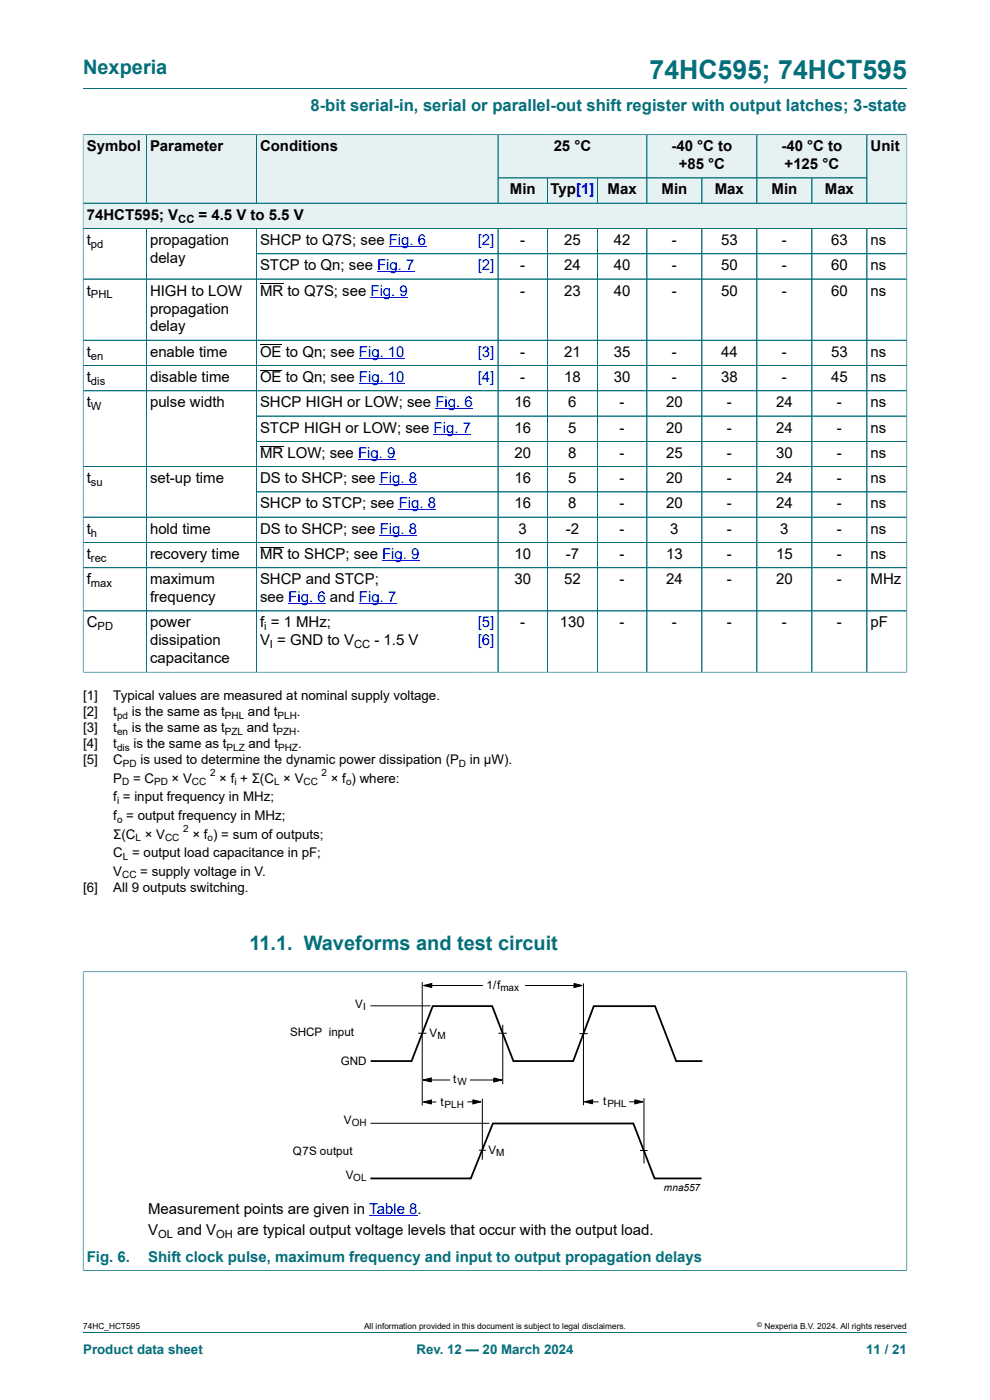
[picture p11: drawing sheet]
<svg xmlns="http://www.w3.org/2000/svg" width="210mm" height="297mm" viewBox="0 0 210 297" stroke-linecap="round" stroke-linejoin="round" font-family="sans-serif">
<defs><g id="words">
<text font-size="5.6" fill="#036f7b" x="137.8" y="16.8">74HC595; 74HCT595</text>
<g font-size="4.2" fill="#036f7b">
<text x="17.6" y="15.6">Nexperia</text>
<text x="52.9" y="201.5">11.1. Waveforms and test circuit</text>
</g>
<text font-size="3.5" fill="#036f7b" x="65.9" y="23.7">8-bit serial-in, serial or parallel-out shift register with output latches; 3-state</text>
<g font-size="3.2">
<text x="18.4" y="32.1">Symbol</text>
<text x="31.8" y="32.1">Parameter</text>
<text x="55.2" y="32.1">Conditions</text>
<text x="117.4" y="32.1">25 °C</text>
<text x="142.4" y="32.1">-40 °C to</text>
<text x="144" y="35.9">+85 °C</text>
<text x="165.8" y="32.1">-40 °C to</text>
<text x="166.4" y="35.9">+125 °C</text>
<text x="184.7" y="32.1">Unit</text>
<text x="108.2" y="41.3">Min</text>
<text x="116.8" y="41.3">Typ[1]</text>
<text x="128.9" y="41.3">Max</text>
<text x="140.3" y="41.3">Min</text>
<text x="151.6" y="41.3">Max</text>
<text x="163.7" y="41.3">Min</text>
<text x="175" y="41.3">Max</text>
<text x="18.4" y="46.6">74HCT595; V</text>
<text x="42.1" y="46.6">= 4.5 V to 5.5 V</text>
<text x="18.4" y="52">t</text>
<text x="31.8" y="52">propagation</text>
<text x="55.2" y="52">SHCP to Q7S; see Fig. 6</text>
<text x="110.4" y="52">-</text>
<text x="119.7" y="52">25</text>
<text x="130.2" y="52">42</text>
<text x="142.5" y="52">-</text>
<text x="153" y="52">53</text>
<text x="165.9" y="52">-</text>
<text x="176.3" y="52">63</text>
<text x="184.7" y="52">ns</text>
<text x="31.8" y="55.8">delay</text>
<text x="55.2" y="57.3">STCP to Qn; see Fig. 7</text>
<text x="110.4" y="57.3">-</text>
<text x="119.7" y="57.3">24</text>
<text x="130.2" y="57.3">40</text>
<text x="142.5" y="57.3">-</text>
<text x="153" y="57.3">50</text>
<text x="165.9" y="57.3">-</text>
<text x="176.3" y="57.3">60</text>
<text x="184.7" y="57.3">ns</text>
<text x="18.4" y="62.7">t</text>
<text x="31.8" y="62.7">HIGH to LOW</text>
<text x="55.2" y="62.7">MR to Q7S; see Fig. 9</text>
<text x="110.4" y="62.7">-</text>
<text x="119.7" y="62.7">23</text>
<text x="130.2" y="62.7">40</text>
<text x="142.5" y="62.7">-</text>
<text x="153" y="62.7">50</text>
<text x="165.9" y="62.7">-</text>
<text x="176.3" y="62.7">60</text>
<text x="184.7" y="62.7">ns</text>
<text x="31.8" y="66.5">propagation</text>
<text x="31.8" y="70.3">delay</text>
<text x="18.4" y="75.7">t</text>
<text x="31.8" y="75.7">enable time</text>
<text x="55.2" y="75.7">OE to Qn; see Fig. 10</text>
<text x="110.4" y="75.7">-</text>
<text x="119.7" y="75.7">21</text>
<text x="130.2" y="75.7">35</text>
<text x="142.5" y="75.7">-</text>
<text x="153" y="75.7">44</text>
<text x="165.9" y="75.7">-</text>
<text x="176.3" y="75.7">53</text>
<text x="184.7" y="75.7">ns</text>
<text x="18.4" y="81">t</text>
<text x="31.8" y="81">disable time</text>
<text x="55.2" y="81">OE to Qn; see Fig. 10</text>
<text x="110.4" y="81">-</text>
<text x="119.7" y="81">18</text>
<text x="130.2" y="81">30</text>
<text x="142.5" y="81">-</text>
<text x="153" y="81">38</text>
<text x="165.9" y="81">-</text>
<text x="176.3" y="81">45</text>
<text x="184.7" y="81">ns</text>
<text x="18.4" y="86.4">t</text>
<text x="31.8" y="86.4">pulse width</text>
<text x="55.2" y="86.4">SHCP HIGH or LOW; see Fig. 6</text>
<text x="109.1" y="86.4">16</text>
<text x="120.5" y="86.4">6</text>
<text x="131.4" y="86.4">-</text>
<text x="141.3" y="86.4">20</text>
<text x="154.2" y="86.4">-</text>
<text x="164.6" y="86.4">24</text>
<text x="177.5" y="86.4">-</text>
<text x="184.7" y="86.4">ns</text>
<text x="55.2" y="91.8">STCP HIGH or LOW; see Fig. 7</text>
<text x="109.1" y="91.8">16</text>
<text x="120.5" y="91.8">5</text>
<text x="131.4" y="91.8">-</text>
<text x="141.3" y="91.8">20</text>
<text x="154.2" y="91.8">-</text>
<text x="164.6" y="91.8">24</text>
<text x="177.5" y="91.8">-</text>
<text x="184.7" y="91.8">ns</text>
<text x="55.2" y="97.1">MR LOW; see Fig. 9</text>
<text x="109.1" y="97.1">20</text>
<text x="120.5" y="97.1">8</text>
<text x="131.4" y="97.1">-</text>
<text x="141.3" y="97.1">25</text>
<text x="154.2" y="97.1">-</text>
<text x="164.6" y="97.1">30</text>
<text x="177.5" y="97.1">-</text>
<text x="184.7" y="97.1">ns</text>
<text x="18.4" y="102.5">t</text>
<text x="31.8" y="102.5">set-up time</text>
<text x="55.2" y="102.5">DS to SHCP; see Fig. 8</text>
<text x="55.2" y="107.9">SHCP to STCP; see Fig. 8</text>
<text x="109.1" y="102.5">16</text>
<text x="109.1" y="107.9">16</text>
<text x="120.5" y="102.5">5</text>
<text x="120.5" y="107.9">8</text>
<text x="131.4" y="102.5">-</text>
<text x="131.4" y="107.9">-</text>
<text x="141.3" y="102.5">20</text>
<text x="141.3" y="107.9">20</text>
<text x="154.2" y="102.5">-</text>
<text x="154.2" y="107.9">-</text>
<text x="164.6" y="102.5">24</text>
<text x="164.6" y="107.9">24</text>
<text x="177.5" y="102.5">-</text>
<text x="177.5" y="107.9">-</text>
<text x="184.7" y="102.5">ns</text>
<text x="184.7" y="107.9">ns</text>
<text x="18.4" y="113.2">t</text>
<text x="31.8" y="113.2">hold time</text>
<text x="55.2" y="113.2">DS to SHCP; see Fig. 8</text>
<text x="110" y="113.2">3</text>
<text x="120" y="113.2">-2</text>
<text x="131.4" y="113.2">-</text>
<text x="142.2" y="113.2">3</text>
<text x="154.2" y="113.2">-</text>
<text x="165.5" y="113.2">3</text>
<text x="177.5" y="113.2">-</text>
<text x="184.7" y="113.2">ns</text>
<text x="18.4" y="118.6">t</text>
<text x="31.8" y="118.6">recovery time</text>
<text x="55.2" y="118.6">MR to SHCP; see Fig. 9</text>
<text x="109.1" y="118.6">10</text>
<text x="120" y="118.6">-7</text>
<text x="131.4" y="118.6">-</text>
<text x="141.3" y="118.6">13</text>
<text x="154.2" y="118.6">-</text>
<text x="164.6" y="118.6">15</text>
<text x="177.5" y="118.6">-</text>
<text x="184.7" y="118.6">ns</text>
<text x="18.4" y="123.9">f</text>
<text x="31.8" y="123.9">maximum</text>
<text x="55.2" y="123.9">SHCP and STCP;</text>
<text x="109.1" y="123.9">30</text>
<text x="119.7" y="123.9">52</text>
<text x="131.4" y="123.9">-</text>
<text x="141.3" y="123.9">24</text>
<text x="154.2" y="123.9">-</text>
<text x="164.6" y="123.9">20</text>
<text x="177.5" y="123.9">-</text>
<text x="184.7" y="123.9">MHz</text>
<text x="31.8" y="127.8">frequency</text>
<text x="55.2" y="127.8">see Fig. 6 and Fig. 7</text>
<text x="18.4" y="133.1">C</text>
<text x="31.8" y="133.1">power</text>
<text x="31.8" y="136.9">dissipation</text>
<text x="55.2" y="133.1">f = 1 MHz;</text>
<text x="55.2" y="136.9">V = GND to V</text>
<text x="79.4" y="136.9">- 1.5 V</text>
<text x="110.4" y="133.1">-</text>
<text x="118.8" y="133.1">130</text>
<text x="131.4" y="133.1">-</text>
<text x="142.5" y="133.1">-</text>
<text x="154.2" y="133.1">-</text>
<text x="165.9" y="133.1">-</text>
<text x="177.5" y="133.1">-</text>
<text x="184.7" y="133.1">pF</text>
<text x="31.8" y="140.7">capacitance</text>
<text x="31.4" y="257.6">Measurement points are given in Table 8.</text>
<text x="31.4" y="262.1">V</text>
<text x="37.6" y="262.1">and V</text>
<text x="50.3" y="262.1">are typical output voltage levels that occur with the output load.</text>
</g>
<g font-size="3.2" fill="#00f">
<text x="101.3" y="52">[2]</text>
<text x="101.3" y="57.3">[2]</text>
<text x="101.3" y="75.7">[3]</text>
<text x="101.3" y="81">[4]</text>
<text x="101.3" y="133.1">[5]</text>
<text x="101.3" y="136.9">[6]</text>
</g>
<g font-size="3.2" fill="#036f7b">
<text x="18.4" y="267.6">Fig. 6.</text>
<text x="31.4" y="267.6">Shift clock pulse, maximum frequency and input to output propagation delays</text>
</g>
<g font-size="2.8">
<text x="17.6" y="148.5">[1]</text>
<text x="24" y="148.5">Typical values are measured at nominal supply voltage.</text>
<text x="17.6" y="151.9">[2]</text>
<text x="17.6" y="155.3">[3]</text>
<text x="24" y="151.9">t</text>
<text x="24" y="155.3">t</text>
<text x="28" y="151.9">is the same as t</text>
<text x="28" y="155.3">is the same as t</text>
<text x="52.4" y="155.3">and t</text>
<text x="52.6" y="151.9">and t</text>
<text x="62.9" y="155.3">.</text>
<text x="63" y="151.9">.</text>
<text x="17.6" y="158.7">[4]</text>
<text x="24" y="158.7">t</text>
<text x="28.3" y="158.7">is the same as t</text>
<text x="52.7" y="158.7">and t</text>
<text x="63.2" y="158.7">.</text>
<text x="17.6" y="162.1">[5]</text>
<text x="24" y="162.1">C</text>
<text x="24" y="166">P</text>
<text x="28.2" y="166">= C</text>
<text x="29.8" y="162.1">is used to determine the dynamic power dissipation (P</text>
<text x="36.4" y="166">× V</text>
<text x="46.5" y="166">× f + Σ(C × V</text>
<text x="70.2" y="166">× f ) where:</text>
<text x="99.7" y="162.1">in μW).</text>
<text x="24" y="170">f = input frequency in MHz;</text>
<text x="24" y="173.9">f = output frequency in MHz;</text>
<text x="24" y="177.9">Σ(C × V</text>
<text x="40.8" y="177.9">× f ) = sum of outputs;</text>
<text x="24" y="181.8">C = output load capacitance in pF;</text>
<text x="24" y="185.8">V</text>
<text x="29.8" y="185.8">= supply voltage in V.</text>
<text x="17.6" y="189.2">[6]</text>
<text x="24" y="189.2">All 9 outputs switching.</text>
</g>
<g font-size="2.8" fill="#036f7b">
<text x="17.6" y="287.2">Product data sheet</text>
<text x="88.3" y="287.2">Rev. 12 — 20 March 2024</text>
<text x="183.7" y="287.2">11 / 21</text>
</g>
<g font-size="2.5">
<text x="103.2" y="209.8">1/f</text>
<text x="75.4" y="213.9">V</text>
<text x="61.5" y="219.8">SHCP input</text>
<text x="91.1" y="219.9">V</text>
<text x="72.3" y="225.9">GND</text>
<text x="96.1" y="229.8">t</text>
<text x="73" y="238.5">V</text>
<text x="93.4" y="234.6">t</text>
<text x="127.9" y="234.4">t</text>
<text x="62.1" y="244.9">Q7S output</text>
<text x="103.6" y="244.7">V</text>
<text x="73.3" y="250.1">V</text>
</g>
<g font-size="2.4">
<text x="37.8" y="47.2">CC</text>
<text x="19.3" y="52.6">pd</text>
<text x="19.3" y="63.3">PHL</text>
<text x="19.3" y="76.3">en</text>
<text x="19.3" y="81.7">dis</text>
<text x="19.3" y="87">W</text>
<text x="19.3" y="103.1">su</text>
<text x="19.3" y="113.8">h</text>
<text x="19.3" y="119.2">rec</text>
<text x="19.3" y="124.6">max</text>
<text x="20.7" y="133.7">PD</text>
<text x="56" y="133.7">i</text>
<text x="57.3" y="137.5">I</text>
<text x="75.1" y="137.5">CC</text>
<text x="33.5" y="262.7">OL</text>
<text x="45.9" y="262.7">OH</text>
</g>
<g font-size="2.1">
<text x="24.8" y="152.5">pd</text>
<text x="24.8" y="155.9">en</text>
<text x="47.7" y="152.5">PHL</text>
<text x="47.7" y="155.9">PZL</text>
<text x="58.6" y="155.9">PZH</text>
<text x="58.9" y="152.5">PLH</text>
<text x="24.8" y="159.3">dis</text>
<text x="48.1" y="159.3">PLZ</text>
<text x="59" y="159.3">PHZ</text>
<text x="25.9" y="166.6">D</text>
<text x="26.1" y="162.6">PD</text>
<text x="32.7" y="166.6">PD</text>
<text x="40.7" y="166.6">CC</text>
<text x="44.6" y="164.6">2</text>
<text x="49.7" y="166.6">i</text>
<text x="58.1" y="166.6">L</text>
<text x="64.4" y="166.6">CC</text>
<text x="68.2" y="164.6">2</text>
<text x="73.4" y="166.6">o</text>
<text x="97.4" y="162.6">D</text>
<text x="24.8" y="170.5">i</text>
<text x="24.8" y="174.5">o</text>
<text x="28.8" y="178.4">L</text>
<text x="35" y="178.4">CC</text>
<text x="38.9" y="176.4">2</text>
<text x="44" y="178.4">o</text>
<text x="26.1" y="182.4">L</text>
<text x="25.9" y="186.3">CC</text>
<text x="77" y="214.3">I</text>
<text x="106.2" y="210.2">max</text>
<text x="92.8" y="220.4">M</text>
<text x="97" y="230.3">W</text>
<text x="74.6" y="239">OH</text>
<text x="94.3" y="235">PLH</text>
<text x="128.8" y="234.9">PHL</text>
<text x="105.3" y="245.2">M</text>
<text x="74.9" y="250.6">OL</text>
<text x="140.8" y="252.6">mna557</text>
</g>
<g font-size="1.8">
<text x="17.6" y="282">74HC_HCT595</text>
<text x="77.2" y="282">All information provided in this document is subject to legal disclaimers.</text>
<text x="162.2" y="282">Nexperia B.V. 2024. All rights reserved</text>
</g>
<text font-size="1.4" x="160.6" y="281.6">©</text>
</g></defs>
<path d="M17.6 18.8h174.8M105.6 28.6h31.6v9.1h-31.6z" fill="none" stroke="#036f7b" stroke-width=".21"/>
<path d="M105.7 28.6h31.5v9.1h-31.5z" fill="#e6f1f2"/>
<path d="M137.2 28.6h23.4v9.1h-23.4z" fill="none" stroke="#036f7b" stroke-width=".21"/>
<path d="M137.3 28.6h23.2v9.1h-23.2z" fill="#e6f1f2"/>
<path d="M160.6 28.6h23.3v9.1h-23.3z" fill="none" stroke="#036f7b" stroke-width=".21"/>
<path d="M160.6 28.6h23.2v9.1h-23.2z" fill="#e6f1f2"/>
<path d="M17.6 28.5v14.6h13.4v-14.5h-13.4" fill="none" stroke="#036f7b" stroke-width=".21"/>
<path d="M17.7 28.6h13.3v14.4h-13.3z" fill="#e6f1f2"/>
<path d="M31 28.6h23.4v14.5h-23.4z" fill="none" stroke="#036f7b" stroke-width=".21"/>
<path d="M31.1 28.6h23.2v14.4h-23.2z" fill="#e6f1f2"/>
<path d="M101.1 28.6h-46.7v14.5h46.7" fill="none" stroke="#036f7b" stroke-width=".21"/>
<path d="M54.5 28.6h46.6v14.4h-46.6z" fill="#e6f1f2"/>
<path d="M101.1 28.6h4.5v14.5h-4.5" fill="none" stroke="#036f7b" stroke-width=".21"/>
<g fill="#e6f1f2">
<path d="M101.1 28.6h4.5v14.4h-4.5z"/>
<path d="M105.7 37.8h10.4v5.2h-10.4z"/>
</g>
<path d="M105.6 37.7h10.5v5.4h-10.5z" fill="none" stroke="#036f7b" stroke-width=".21"/>
<path d="M116.2 37.8h10.5v5.2h-10.5z" fill="#e6f1f2"/>
<path d="M116.1 37.7h10.6v5.4h-10.6z" fill="none" stroke="#036f7b" stroke-width=".21"/>
<path d="M126.8 37.8h10.4v5.2h-10.4z" fill="#e6f1f2"/>
<path d="M126.7 37.7h10.5v5.4h-10.5z" fill="none" stroke="#036f7b" stroke-width=".21"/>
<path d="M137.3 37.8h11.5v5.2h-11.5z" fill="#e6f1f2"/>
<path d="M137.2 37.7h11.7v5.4h-11.7z" fill="none" stroke="#036f7b" stroke-width=".21"/>
<path d="M149 37.8h11.5v5.2h-11.5z" fill="#e6f1f2"/>
<path d="M148.9 37.7h11.7v5.4h-11.7z" fill="none" stroke="#036f7b" stroke-width=".21"/>
<path d="M160.6 37.8h11.6v5.2h-11.6z" fill="#e6f1f2"/>
<path d="M160.6 37.7h11.6v5.4h-11.6z" fill="none" stroke="#036f7b" stroke-width=".21"/>
<path d="M172.3 37.8h11.5v5.2h-11.5z" fill="#e6f1f2"/>
<path d="M192.4 28.5v14.6h-20.2v-5.4h11.7M192.4 28.6h-8.5v14.5" fill="none" stroke="#036f7b" stroke-width=".21"/>
<path d="M184 28.6h8.3v14.4h-8.3z" fill="#e6f1f2"/>
<path d="M17.6 43.1h174.8v5.4h-174.8z" fill="none" stroke="#036f7b" stroke-width=".21"/>
<path d="M17.7 43.2h174.6v5.2h-174.6z" fill="#e6f1f2"/>
<g fill="none" stroke="#036f7b" stroke-width=".21">
<path d="M17.6 28.6v114.1M17.7 28.6h174.6M31 28.6v14.4M54.4 28.6v14.4M105.6 28.6v14.4M105.7 37.7h78.1M116.1 37.8v5.2M126.7 37.8v5.2M137.2 28.6v14.4M148.9 37.8v5.2M160.6 28.6v14.4M172.2 37.8v5.2"/>
<path d="M183.9 28.6v14.4M192.4 28.6v114.1M17.6 48.5h174.8M17.6 59.2h174.8M17.7 43.1h174.6M31 48.5v94.1M54.4 53.8h138M54.4 48.5v94.1M105.6 48.5v94.1M116.1 48.5v94.1M126.7 48.5v94.1M137.2 48.5v94.1"/>
<path d="M148.9 48.5v94.1M160.6 48.5v94.1M172.2 48.5v94.1M183.9 48.5v94.1M17.6 77.5h174.8M192.4 72.2h-174.8M17.6 82.9h174.8M17.6 99h174.8M54.4 88.3h138M54.4 93.6h138M17.6 109.7h174.8M17.6 115.1h174.8"/>
<path d="M54.4 104.4h138M17.6 129.6h174.8M192.4 120.4h-174.8M17.6 142.6h174.8M17.6 206.2h174.8M17.6 206.1v63.5M192.4 206.1v63.5M17.6 269.5h174.8M17.6 282.6h174.8"/>
</g>
<g fill="none" stroke="#00f" stroke-width=".21">
<path d="M80 57.7h7.9M82.5 52.3h7.9M76.1 76h9.7M78.6 63h7.9M76 97.5h7.9M76.1 81.4h9.7M92 92.1h7.9M92.3 86.7h8M80.5 102.8h8M80.5 113.6h8M81.1 118.9h7.9M84.6 108.2h7.9"/>
<path d="M61.2 128.1h7.9M76.1 128.1h8M78.3 257.9h10.3"/>
</g>
<g fill="none" stroke="#000" stroke-width=".21">
<path d="M55.2 60.2h4.9M55.2 73.2h4.5M55.2 78.5h4.5M55.2 94.6h4.9M55.2 116.1h4.9M78.6 213.4h12.7M88.7 219.2h1.8M89.6 208.3v26.2M89.9 209.1l1.7-.5v.9zM90.6 209.1h11.9M105.7 219.2h1.8M106.6 217.4v12.6"/>
<path d="M111.4 209.1h11.4M121.8 208.6l1.7 .5-1.7 .4zM122.9 219.3h1.8M123.8 208.6v25.9M78.6 238.3h25.2M89.8 229.1l1.7-.4v.8zM89.8 233.8l1.7-.4v.8zM90.5 229.1h5M90.7 233.8h1.9M99.2 233.7h1.7M99.7 229.1h6.2M100.3 233.3l1.7 .4-1.7 .5z"/>
<path d="M102.3 233.1v12.9M104.7 228.7l1.8 .4-1.8 .4zM124 233.7l1.7-.4v.9zM124.8 233.7h2.2M133.5 233.7h1.8M134.7 233.3l1.7 .4-1.7 .5zM136.6 233v13.8M101.6 244h1.5M135.7 244.1h1.7"/>
</g>
<path d="M78.6 225.1h8.7l4.5-11.7h12.6l4.5 11.7h12.7l4.3-11.7h13l4.5 11.7h5.6M78.6 250h21.3l4.6-11.7h29.9l4.4 11.7h10" fill="none" stroke="#000" stroke-width=".38"/>
<path d="M89.9 209.1l1.7-.5v.9zM121.8 208.6l1.7 .5-1.7 .4zM89.8 229.1l1.7-.4v.8zM89.8 233.8l1.7-.4v.8zM100.3 233.3l1.7 .4-1.7 .5zM104.7 228.7l1.8 .4-1.8 .4zM124 233.7l1.7-.4v.9zM134.7 233.3l1.7 .4-1.7 .5z" fill="#000"/>
<use href="#words"/>
</svg>
